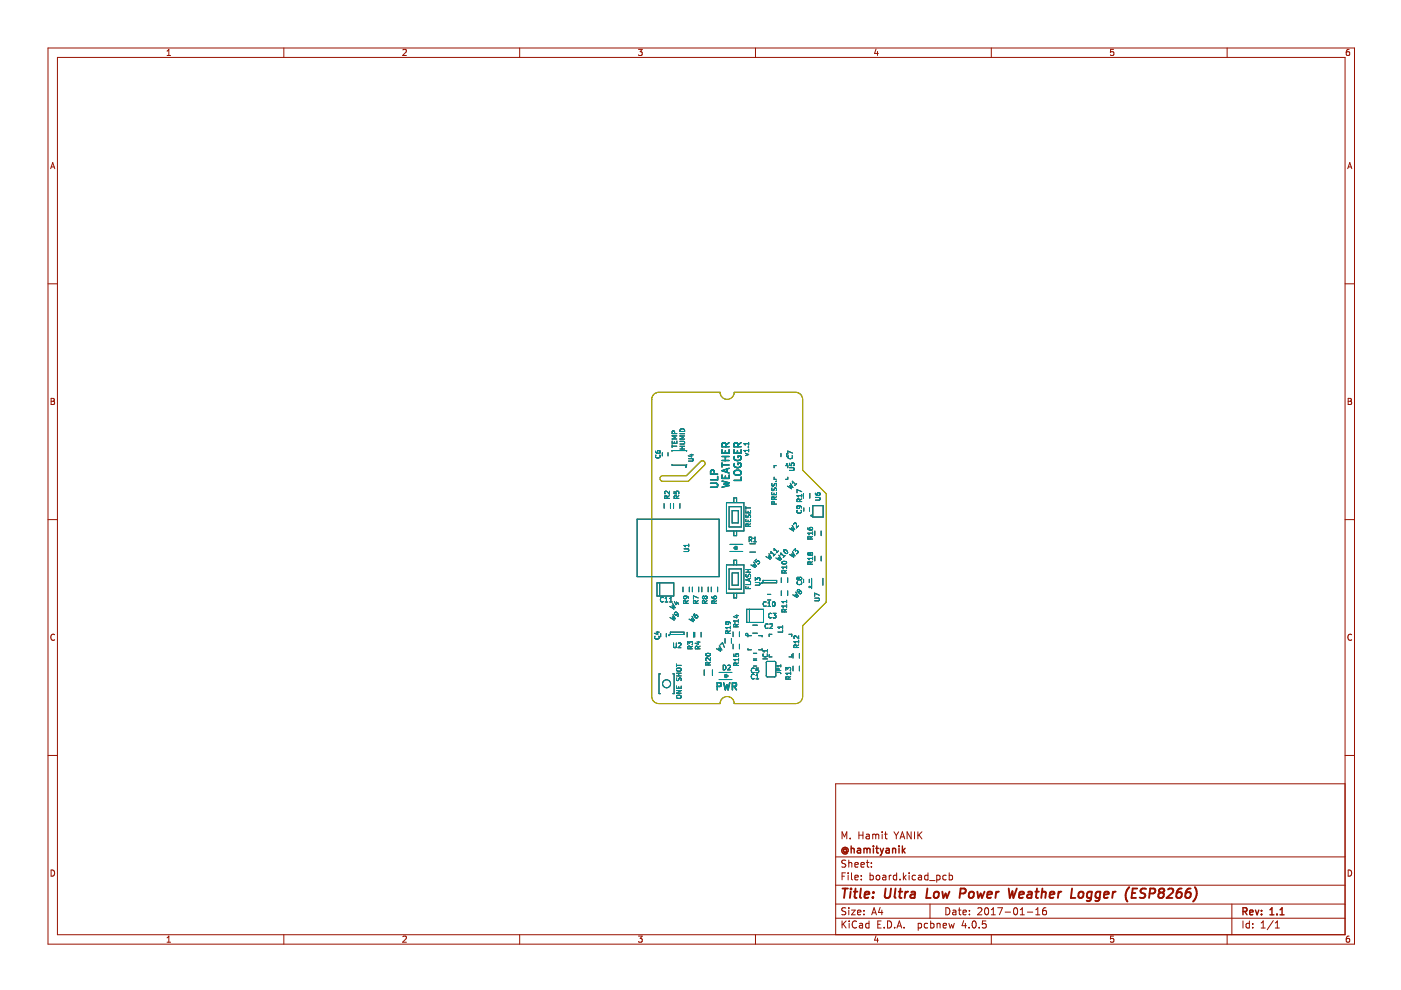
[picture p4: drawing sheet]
<svg xmlns="http://www.w3.org/2000/svg" width="297mm" height="210mm" viewBox="0 0 297 210" stroke-linecap="round" stroke-linejoin="round" font-family="sans-serif">
<g fill="none" stroke="#981200" stroke-width=".21">
<path d="M10.2 10.2h277v190h-277zM12.2 12.2h273v186h-273zM35.4 11.8h.8M35.4 10.8l.4-.3v1.3M60.2 10.2v2M85.4 10.6l.5-.1 .3 .3-.8 1h.8M110.2 10.2v2M135.4 10.5h.8l-.5 .5 .4 .1v.5l-.2 .2-.5-.2M160.2 10.2v2M185.7 10.4l-.3 .9h.8M186 10.9v.9M210.2 10.2v2"/>
<path d="M236.1 10.5h-.6l-.1 .6 .6-.1 .1 .6-.2 .2-.5-.2M260.2 10.2v2M286 10.5h-.3l-.2 .3-.1 .7 .3 .3 .4-.2-.1-.6h-.3l-.3 .2M10.7 35.8l.5-1.3 .4 1.3M10.9 35.4h.6M285.7 35.8l.5-1.3 .4 1.3M285.9 35.4h.6M10.2 60.2h2M285.2 60.2h2M10.8 84.5h.5l.2 .2-.2 .4 .2 .1 .1 .3-.3 .3h-.5zM10.8 85.1h.5M285.8 84.5h.5l.2 .2-.2 .4 .2 .1 .1 .3-.3 .3h-.5z"/>
<path d="M285.8 85.1h.5M10.2 110.2h2M285.2 110.2h2M11.6 134.6a.58 .58 0 0 0-.8 .5 .58 .58 0 0 0 .8 .5M286.6 134.6a.58 .58 0 0 0-.8 .5 .58 .58 0 0 0 .8 .5M10.2 160.2h2M178.5 177.9v-1.5l.5 1 .5-1v1.5M180.3 177.7v.2M182.1 176.4v1.5M182.1 177.1h.9M183 176.4v1.5M183.7 176.9h.6v1"/>
<path d="M184.3 177.2l-.5 .1-.2 .2 .2 .4 .5-.1M185 177l.5-.1 .2 .2M185 176.9v1M185.7 177.1l.2-.2h.4v1M185.7 177.1v.8M187 176.4v.1M187 176.9v1M187.5 176.9h.6M187.8 176.4v1.2l.3 .3M189.5 176.4l.5 .7M190 177.1v.8M190.5 176.4l-.5 .7"/>
<path d="M190.8 177.9l.5-1.5 .5 1.5M191 177.4h.7M193.2 176.4v1.5l-.9-1.5v1.5M193.9 176.4v1.5M194.6 176.4v1.5M194.8 177l.7 .9M195.5 176.4l-.9 .8M285.2 166.2h-108v32M285.2 160.2h2M10.8 184.5a.66 .66 0 0 1 .8 .6 .66 .66 0 0 1-.8 .7zM35.4 198.8l.4-.3v1.3M35.4 199.8h.8"/>
<path d="M60.2 198.2v2M85.4 198.6l.5-.1 .3 .3-.8 1h.8M110.2 198.2v2M135.4 198.5h.8l-.5 .5 .4 .1v.5l-.2 .2-.5-.2M160.2 198.2v2M177.2 194.7h108M177.2 191.7h108M177.2 187.7h108M177.2 181.7h108M178.5 185.8h.5M178.5 195.3v1.5M178.8 195.9l.6 .9"/>
<path d="M179.3 185.1h-.8v1.5M179.3 192.5h-.5l-.3 .1v.4l.7 .3 .1 .4-.3 .3-.5-.1M179.3 182.4h-.5l-.3 .1v.4l.7 .3 .1 .4-.3 .3-.5-.1M179.4 195.3l-.9 .8M179.8 185.1v.1M179.8 185.6v1M180 182.4v1.5M180 192.5v.1M180 193v1M180 183l.2-.1h.3l.1 1M180 195.3v.1M180 195.8v1"/>
<path d="M180.5 193h.8l-.8 1h.8M180.5 185.1v1.2l.3 .3M181.3 186.1l.7-.2-.1-.3h-.4l-.2 .2v.7h.6M181.3 183.4l.7-.2-.1-.3h-.4l-.2 .2v.7h.6M181.6 195.4a.71 .71 0 0 0-1 .5 .71 .71 0 0 0 .7 .9l.3-.2M181.8 193.5l.7-.2v-.3h-.5l-.2 .2 .1 .7h.6M182.3 195.8h.5l.1 1M182.5 183.4l.8-.2-.1-.3h-.4l-.3 .2 .1 .7h.6M182.6 186.4v.2M182.6 185.6v.2M182.9 196.1l-.5 .1-.2 .2 .2 .4 .5-.1M183.2 193.8v.2"/>
<path d="M183.2 193v.2M183.7 182.9h.6M183.9 182.4v1.2l.4 .3M184.3 195.8h-.5l-.3 .2 .2 .7h.6M184.3 195.3v1.5M184.5 185.6h.4l.3 .2-.2 .7h-.5M184.5 185.1v1.5M184.8 183.7v.2M184.8 182.9v.2M184.8 194l.5-1.5 .5 1.5M185 193.5h.7M185.7 198.4l-.3 .9h.8"/>
<path d="M185.8 185.7l.2-.1 .5 .1v.6l-.1 .2-.4 .1-.2-.2zM186 198.9v.9M186.1 196h.5M186.6 192.4l-.3 1.1h.9M186.8 195.3h-.7v1.5h.7M187 193v1M187.2 185.6h.6v1M187.5 196.6v.2M187.8 185.9l-.5 .1-.2 .2 .2 .4 .5-.1M188.2 195.3a.76 .76 0 0 1 .8 .7 .76 .76 0 0 1-.8 .8zM188.5 185.6v1M189 185.6l-.5 .2"/>
<path d="M189.7 196.6v.2M190.1 185.6h-.4l-.3 .2 .1 .7h.6M190.1 185.1v1.5M190.2 196.8l.5-1.5 .5 1.5M190.3 196.3h.7M190.8 186.4v.2M191.5 185.1v1.5M191.7 196.6v.2M191.7 186l.4 .6M192.1 185.6l-.6 .5M192.8 185.1v.1M192.8 185.6v1"/>
<path d="M194.1 185.6h-.4l-.3 .2 .1 .7h.6M194.7 195.8h.4l.3 .2-.1 .7h-.6M194.7 195.8v1.5M194.8 185.6h.5l.1 1M195.4 185.9l-.5 .1-.2 .2 .2 .4 .5-.1M196.7 195.8h-.4l-.3 .2 .1 .7h.6M196.8 185.6h-.5l-.3 .2 .2 .7h.6M196.8 185.1v1.5M197.1 186.7h1.2M197.2 191.7v3M197.3 195.8h.5l.2 .2-.1 .7h-.6M197.3 195.3v1.5"/>
<path d="M198.6 185.6h.4l.3 .2-.1 .7h-.6M198.6 185.6v1.5M198.7 195.9l.2-.1h.4v1M198.7 195.8v1M200 196.3l.7-.2-.1-.3h-.4l-.2 .2v.7h.6M200.5 192.5a.76 .76 0 0 1 .9 .7 .76 .76 0 0 1-.9 .8zM200.6 185.6h-.4l-.3 .2 .1 .7h.6M201.2 195.8l.3 1 .3-.8 .2 .8 .3-1M201.3 185.6h.4l.3 .2-.2 .7h-.5M201.3 185.1v1.5M202 193h.6l.1 1M202.7 193.3l-.5 .1-.2 .2 .2 .4 .5-.1"/>
<path d="M203.2 193h.6M203.4 192.5v1.2l.4 .3M204.2 193.5l.7-.2-.1-.3h-.4l-.2 .2 .1 .7h.5M204.3 195.2l-.3 1.1h.9M204.7 195.8v1M205.5 196.6v.2M205.5 193.8v.2M205.5 193v.2M206.3 195.4l.2-.1a.8 .8 0 0 1 .5 .7 .8 .8 0 0 1-.5 .8l-.4-.6zM207.3 192.6l.6-.1 .3 .4-.9 1.1h.9M207.6 196.6v.2M208.9 192.6l.2-.1a.8 .8 0 0 1 .5 .7 .8 .8 0 0 1-.5 .8l-.3-.6z"/>
<path d="M209 195.3h-.7v.7l.2-.2 .5 .1 .1 .2-.1 .5-.2 .2-.5-.2M210.2 198.2v2M210.2 194h.8M210.2 192.9l.4-.4v1.5M211.5 192.5h1l-.6 1.5M213.1 193.4h1.2M215 192.6l.3-.1a.8 .8 0 0 1 .5 .7 .8 .8 0 0 1-.5 .8l-.4-.6zM216.3 194h.9M216.3 192.9l.5-.4v1.5M217.8 193.4h1.2M219.6 194h.9M219.6 192.9l.4-.4v1.5"/>
<path d="M221.8 192.5h-.5a1.01 1.01 0 0 0 0 1.5l.5-.2 .1-.5-.3-.3-.4 .1-.2 .2M236.1 198.5h-.6l-.1 .6 .6-.1 .1 .6-.2 .2-.5-.2M260.2 198.2v2M261.2 191.7v6.5M263.5 195.3v1.5M264.9 195.8h-.4l-.3 .2 .1 .7h.6M264.9 195.3v1.5M265.6 196.6v.2M265.6 195.8v.2M267.4 196.8h.9M267.4 195.7l.4-.4v1.5M270 195.2l-1.3 1.9"/>
<path d="M270.4 196.8h.9M270.4 195.7l.4-.4v1.5M285.8 184.5a.66 .66 0 0 1 .8 .6 .66 .66 0 0 1-.8 .7zM286 198.5h-.3l-.2 .3-.1 .7 .3 .3 .4-.2-.1-.6h-.3l-.3 .2"/>
</g>
<g fill="none" stroke="#981200" stroke-width=".3">
<path d="M180.5 179.4v1.5M181.8 179.9h.6l.1 1M183.2 179.9v1M185.2 179.4v.1M185.2 179.9v1M185.7 179.9h.6M185.9 179.4v1.2l.4 .3M186.6 179.9l.4 1M187.3 179.9l-.3 1M187.9 179.9h.6v1M189.3 179.9v1M190.6 179.4v.1"/>
<path d="M190.6 179.9v1M191.3 179.4v1.5M191.9 179.9l-.6 .5M179.5 180.1a.36 .36 0 0 0-.6 0 .36 .36 0 0 0 0 .5 .36 .36 0 0 0 .6 0M179.5 180v.6M179.5 180.6h.1a.64 .64 0 0 0-.3-1 .64 .64 0 0 0-.8 .8 .72 .72 0 0 0 .4 .6 .72 .72 0 0 0 .8-.1M180.5 180l.2-.1h.3l.1 1M182.5 180.2l-.5 .1-.2 .2 .2 .4 .5-.1M183.2 180l.4-.1 .2 .2M183.8 180.1l.2-.2h.4l.1 1M183.8 180.1v.8M187 180.9l-.4 .5"/>
<path d="M188.5 180.2l-.5 .1-.2 .2 .2 .4 .5-.1M189.3 180l.2-.1h.3l.1 1M191.5 180.3l.4 .6M263.5 193.2h.8l.1-.2-.1-.4-.8-.1v1.5M263.9 193.2l.5 .8M265 193.5l.7-.2-.1-.3h-.4l-.2 .2v.7h.6M266.2 193l.3 1 .4-1M267.5 193.8v.2M267.5 193v.2M269.3 194h.8M269.3 192.9l.4-.4v1.5M270.8 193.8v.2"/>
<path d="M271.4 194h.9M271.4 192.9l.4-.4v1.5"/>
</g>
<g fill="none" stroke="#981200" stroke-width=".4">
<path d="M178.6 188.4h1.2M179.2 188.4l-.2 2M180.4 189.1l-.2 1.3M180.4 188.4v.2M181 189.1h.8M181.4 188.4l-.2 1.7 .1 .2 .3 .1M182.5 188.4l-.2 1.7 .3 .3M183.3 189.7l1-.2v-.3l-.6-.1-.3 .2-.1 1h.8M185.1 190.2l-.1 .2M185.2 189.2v.1M187.8 188.4l-.2 1.6 .1 .3a.66 .66 0 0 0 1-.3l.2-1.6M189.9 188.4l-.2 1.7 .2 .3"/>
<path d="M190.5 189.1h.8M190.9 188.4l-.2 1.7 .1 .2 .3 .1M192 189.1l-.2 1.3M192.5 189.1l-.3 .1-.3 .2M193.2 189.2h.8l-.1 1.2M194 189.5l-.7 .1a.4 .4 0 0 0-.3 .4 .4 .4 0 0 0 .2 .4l.7-.1M196.6 188.4l-.2 2h.9M198.1 189.2h.2a.5 .5 0 0 1 .8 .2l-.1 .6-.2 .3a.5 .5 0 0 1-.8-.3zM199.8 189.1l.2 1.3 .5-1 .3 1 .5-1.3M203.5 189.4h.8l.3-.2a.51 .51 0 0 0-.2-.8h-.7l-.3 2M205.6 189.2h.1a.5 .5 0 0 1 .8 .2l-.1 .6-.2 .3a.5 .5 0 0 1-.8-.3zM207.2 189.1l.2 1.3 .5-1 .3 1 .5-1.3"/>
<path d="M209.3 189.7l1-.2v-.3l-.6-.1-.3 .2-.1 1h.8M211.2 189.1l-.2 1.3M211.8 189.1l-.4 .1-.2 .2M213.9 188.4l.2 2 .6-1.4 .2 1.4 .7-2M216.1 189.7l1-.2-.1-.3-.5-.1-.4 .2v1h.8M218 189.2h.7v1.2M218.8 189.5l-.7 .1a.4 .4 0 0 0-.3 .4 .4 .4 0 0 0 .2 .4l.7-.1M219.5 189.1h.8M219.9 188.4l-.2 1.7v.2l.4 .1M220.9 189.2l.3-.1 .5 .1-.1 1.2M221 188.4l-.2 2M222.6 189.7l.9-.2v-.3l-.6-.1-.3 .2v1h.7"/>
<path d="M224.5 189.1l-.2 1.3M225 189.1l-.4 .1-.2 .2M227.3 188.4l-.3 2h1M228.8 189.2h.1a.5 .5 0 0 1 .8 .2v.6l-.3 .3a.5 .5 0 0 1-.8-.3zM231.5 189.2a.66 .66 0 0 0-1 .2l-.1 .6 .2 .3h.7M231.5 189.1l-.2 1.6-.4 .4-.5-.1M233.3 189.2a.66 .66 0 0 0-1 .2l-.1 .6 .2 .3h.8M233.3 189.1l-.2 1.6-.4 .4-.5-.1M234.1 189.7l1-.2-.1-.3h-.7l-.3 .9 .3 .3 .6-.1M236 189.1l-.2 1.3M236.5 189.1l-.3 .1-.3 .2M239.4 188.1a2.35 2.35 0 0 0-.4 3.1"/>
<path d="M240 189.3h.7M241.1 188.4h-.9l-.3 2h1M243 188.5a.85 .85 0 0 0-1.1 .1v.6l.9 .4-.1 .6a.85 .85 0 0 1-1.1 .1M243.7 189.4h.8l.3-.2a.51 .51 0 0 0-.2-.8h-.7l-.3 2M246 189.2l-.2-.1-.1-.3a.64 .64 0 0 1 1.1-.2l.1 .3-.5 .3M246 189.2a.65 .65 0 0 0-.3 1.1 .65 .65 0 0 0 .9-.1 .65 .65 0 0 0 0-.9l-.2-.1M246 189.2h.4M247.7 188.6l.3-.2h.4l.3 .2 .1 .4-.2 .2-1.3 1.2h1.3M250.5 188.4a.91 .91 0 0 0-1 .8l-.1 .8 .1 .3a.66 .66 0 0 0 1-.3l.1-.5-.2-.3a.66 .66 0 0 0-1 .3M252.4 188.4a.91 .91 0 0 0-1 .8l-.1 .8 .1 .3a.66 .66 0 0 0 1-.3l.1-.5-.2-.3a.66 .66 0 0 0-1 .3M253.3 188.1a2.32 2.32 0 0 1-.3 3.1"/>
</g>
<g fill="none" stroke="#000" stroke-width=".3">
<path d="M153.1 95.4v.7h1.5v-.7M153.1 98.1v.9M153.1 98.6h1.5M153.1 97.6h1.5M153.1 96.8h1.5M153.8 95.6v.5M153.8 96.8v.8M153.9 94.7l-.1-.7-.2-.1h-.4l-.1 .8h1.5M154.2 99.4v.7M154.6 99.3l-1.5 .5 1.5 .5M154.6 93.9l-.7 .5M155.6 95.4v.7h1.5v-.7"/>
<path d="M155.7 96.8a.7 .7 0 0 0 .7 .9 .7 .7 0 0 0 .7-.9l-.6-.1v.3M155.7 98.3a.7 .7 0 0 0 .7 .9 .7 .7 0 0 0 .7-.9l-.6-.1v.3M155.8 99.8a1.01 1.01 0 0 1 1.3 .3 .5 .5 0 0 1-.5 .6h-.5a.5 .5 0 0 1-.5-.3 .5 .5 0 0 1 .2-.6zM156.3 95.6v.5M156.4 94.7l-.1-.7-.2-.1h-.3l-.2 .8h1.5M157.1 93.9l-.7 .5M150.7 102.4h1.2l.3 .3v.3l-.3 .3h-1.2M151.4 100.5v-.7l-.2-.1h-.4l-.1 .8h1.5M152.2 101v.7h-1.5M153.1 102l1.5 .4-1.1 .2 1.1 .3-1.5 .4M153.1 100.7v.7h1.5v-.7M153.8 100.9v.5"/>
<path d="M157.1 101.1v.8h-1.5M152.1 145.5h.7l.1-.2v-.4l-.8-.1v1.5M153.4 144.8l.4 1.5 .3-1.1 .3 1.1 .3-1.5M155.3 145.5h.7l.1-.2v-.4l-.8-.1v1.5M155.6 145.5l.5 .8"/>
</g>
<g fill="none" stroke="#000" stroke-width=".21">
<path d="M138.8 83.5l.9-.3h13a1.5 1.5 0 0 0 1.5 1.5 1.5 1.5 0 0 0 1.5-1.5h13a1.5 1.5 0 0 1 1.5 1.5v15l5 5v23l-5 5v15a1.5 1.5 0 0 1-1.5 1.5h-13a1.5 1.5 0 0 0-1.5-1.5 1.5 1.5 0 0 0-1.5 1.5h-13a1.5 1.5 0 0 1-1.5-1.5v-63l.1-.5zM139 95.6l.2 .5h.6l.2-.2-.1-.3h-.5v.3l.2 .2M139.1 96.5a.44 .44 0 0 0 .4 .6 .44 .44 0 0 0 .4-.6M140.4 96v.7M141.6 96v.7M142.5 95.7v-.2h3.1v.2M142.5 98.5v.1h3.1v-.1M142.5 93.5v.5h1v-.5M142.5 94.3v.6M142.5 94.6h1M142.9 91.4l-.3 .1-.1 .4h1M142.9 91.4l.1 .1"/>
<path d="M143 93.6v.4M143 91.5v.4M143.5 92.4h-1l.7 .3-.7 .4h1M144.2 94.6h1M144.2 95.2h1M144.2 93.6h.8l.2 .2-.2 .3h-.8M144.2 92h1M144.2 91.1a.54 .54 0 0 1 .6-.2 .54 .54 0 0 1 .4 .6h-1zM144.6 94.6v.6M145.2 92.4h-1l.7 .4-.7 .3h1M146 97.2h.8l.2 .2-.2 .4h-.8M146.3 96.4h.7"/>
<path d="M146.6 96.3v.6l-.7-.3M158.1 96.1l.6 .3-.6 .2M158.6 94.8h.1M158.7 93.8v.6M158.7 95.2v.6M158.7 95.5h-1l.3 .3M158.7 94.1h-1l.3 .3M164.6 98.7h-.5v.5M165.6 96.1v.7M166.6 98.7h.4v.5M166.8 96.1v.7M167.1 96.6a.44 .44 0 0 0 .4 .7 .44 .44 0 0 0 .4-.7"/>
<path d="M167.4 99.2h.8l.2 .2-.2 .3h-.8M167.4 98.2v.5h.5l-.1-.4 .5-.1v.5M168 96.1l-1-.5v.7M135.1 110.1h17.4v12.2h-17.4zM140.1 101l.4-.1h5l3-3a.57 .57 0 0 1 .8 0 .57 .57 0 0 1 0 .8l-3.4 3.4h-5.4a.6 .6 0 0 1-.5-.4 .6 .6 0 0 1 .1-.7zM140.8 106.8v1M141.5 105.7l-.1-.5-.4-.1-.1 .6h1M141.9 104.1v.7l-.7-.7-.3 .2 .1 .4M141.9 105.1l-.4 .3M142.2 106.8v1M142.8 106.8v1M142.9 104.2v.5h.5v-.5h.4v.5"/>
<path d="M143.5 105.7l-.1-.5-.4-.1-.1 .6h1M143.9 105.1l-.4 .3M144.2 106.8v1M145 116.4h.8l.2 .2-.2 .3h-.8M146 115.4v.5M146 115.7h-1l.3 .2M154 119.8h3.7v6h-3.7zM154 106.6h3.7v6h-3.7zM154.6 107.4h2.6v4.3h-2.6zM154.8 115.4h2.7M154.8 116.9h2.7M155.2 108.3h1.3v2.6h-1.3z"/>
<path d="M155.5 116.2h.4M155.6 106.6v-1h.6v1M155.6 112.6v1h.6v-1M155.6 119.8v-1h.6v1M155.9 115.8l.3 .4-.3 .3zM156 116v.3l.1-.2M156.2 115.8v.7M158.1 107.4v.6M158.1 108.3v.4h1v-.4M158.1 110.1v.5h1v-.5M158.1 107.7h1M158.2 109.2v.5a.42 .42 0 0 0 .5-.5l.4 .1v.4"/>
<path d="M158.6 108.4v.3M158.6 110.3v.3M158.7 111.6l-.1-.5h-.4l-.1 .5h1M158.8 114.4h.5l.1-.4-.6-.1v1M159 117.1h1.2M159 115.3h1.2M159.1 114.4l.3 .5M159.1 111l-.4 .4M159.8 114.9h.6M159.8 114.2l.3-.3v1M159.8 119.2l.5 .8-.6-.3 .4 .6-.9-.5M160.4 118.6l-.3 .3 .3 .4 .3-.4 .4 .3-.4 .4"/>
<path d="M163 117.4l.6 .9-.7-.4 .4 .7-.9-.6M163.5 117.4v-.4l.7 .7M163.6 104.4v.5h1v-.5M163.7 103.5v.5a.42 .42 0 0 0 .5-.5h.4v.5M163.7 102.5v.5a.42 .42 0 0 0 .5-.5l.4 .1v.5M164.1 104.5v.4M164.1 101.2v.4h.5M164.1 116.7v-.4l.7 .7M164.2 106.9l-.1-.5h-.4l-.1 .5h1M164.2 105.9l-.1-.5h-.4l-.1 .5h1M164.4 117.5l-.4 .4M164.5 102.1h.1"/>
<path d="M164.6 105.3l-.4 .3M165 116.8l-.4 .4M165.1 117.7l.6 .9-.7-.4 .4 .7-.9-.6M165.6 117.7v-.4l.7 .7M165.8 119.2a.49 .49 0 0 1 .6-.3 .49 .49 0 0 1 .3 .5 .49 .49 0 0 1-.5 .3 .49 .49 0 0 1-.4-.5zM166.2 116.6a.49 .49 0 0 1 .6 .1 .49 .49 0 0 1 0 .7 .66 .66 0 0 1-.6-.8zM166.5 117.8l-.4 .4M166.8 120v.5M167 101.2v.4h-.4M167.6 102.5l.5 .8-.6-.3 .3 .6-.9-.5M168 111.4l.5 .9-.6-.4 .3 .7-.9-.6M168 102.4v-.4l.7 .7"/>
<path d="M168 117l.5 .8-.6-.3 .4 .6-.9-.5M168.2 116.8l.4-.5 .1 .5 .2-.1 .4 .3-.5 .4M168.3 111.3l.2-.4 .3 .1 .1 .9 .4-.4M168.9 102.5l-.4 .4M169 108.2a.44 .44 0 0 0 .4 .6 .44 .44 0 0 0 .4-.6M169.4 107.2l.1 .2v.3l-.5 .1-.1-.4 .2-.2 .6 .1 .2 .4M169.5 106.3v-.4l-.4-.1-.1 .5h1M170 105.1h-1l.3 .3M170 105.8l-.5 .3M170 104.2l-1-.4v.7M170 104.8v.6M170.4 104.6v1"/>
<path d="M170.4 107.7v.7M171.3 111.9l.2 .4 .6 .1 .2-.2-.1-.3h-.5v.3l.2 .2M171.6 107.7v.7M171.7 104.6v1M171.7 117.4l.2-.2 .4 .2-.2 .3-.4-.2M171.7 117.4l-.2-.2-.2 .2 .2 .3 .2-.2M171.7 117.4v.1M171.8 119.6v-.4l-.4-.1-.1 .5h1M171.8 114.3v-.5h-.4l-.1 .5h1M172.3 113.7l-.5 .4M172.3 112.8v.5M172.3 118.1v.6"/>
<path d="M172.3 113.1h-1l.3 .2M172.3 119.1l-.5 .3M172.3 118.4h-1l.3 .3M172.3 107.2h2.2v2.4h-2.2zM172.8 117.9v1M172.8 112.6v1M172.9 104.6l.2 .4h.6l.2-.2-.1-.3-.5 .1v.2l.2 .2M172.9 105.5h.8l.2 .2-.2 .3h-.8M174.1 112.6v1M174.1 117.9v1M138.9 134.9a.44 .44 0 0 0 .4 .6 .44 .44 0 0 0 .4-.6M139.1 134h.7"/>
<path d="M139.3 123.6h3.6v2.8h-3.6zM139.4 133.9v.6l-.7-.2M139.9 123.6v2.8M140.1 134.3v.7M140.6 126.7a.44 .44 0 0 0-.6 .4 .44 .44 0 0 0 .6 .4M141 126.9l.3-.3v1M141 127.6h.6M141.3 134.3v.7M142 127.6h.5M142 126.9l.3-.3v1M142.1 134h2.9v.5h-2.9zM142.6 128l.5 .8-.6-.3 .4 .6-.9-.5"/>
<path d="M142.7 130.3l.5 .9-.6-.4 .3 .7-.9-.6M142.8 136.3v.8l.2 .2 .4-.2v-.8M143 127.5l.3 .7 .5-.4M143.4 127.6l.5 .5M143.6 130v.3l-.2 .1-.4-.3 .2-.3h.2l.4 .5-.1 .4M143.8 136.4l.4-.1 .2 .3-.6 .7h.6M144.8 124.5v1M145.4 126.4l.1 .2v.3h-.5l-.1-.3 .2-.2h.6l.2 .5M145.5 127.9l-.1-.5h-.4l-.1 .5h1M145.7 134.1v1M145.8 136.7v-.7l.4 .4 .1-.3h.4v.6M145.9 127.3l-.4 .4"/>
<path d="M146.2 124.5v1M146.4 137.6l-.1-.5-.4-.1-.1 .6h1M146.7 130.7l.5 .8-.6-.3 .4 .6-.9-.5M146.8 124.5v1M146.8 137l-.4 .3M147 134.1v1M147.3 130.1l-.2 .5 .4 .4h.3l.2-.3-.4-.3-.3 .2v.2M147.3 134.1v1M147.6 127.9l-.1-.5h-.4l-.1 .5h1M147.8 136.1h.6M148 137.6l-.1-.5-.4-.1-.1 .6h1M148 126.8l-1-.5v.7"/>
<path d="M148 127.3l-.4 .4M148.1 136v.6l-.7-.2M148.2 124.5v1M148.4 137l-.4 .3M148.6 134.1v1M148.8 124.5v1M149.4 126.6l.1-.2 .4 .2-.2 .4-.3-.2M149.4 126.6l-.2-.2-.3 .2 .2 .4 .3-.2M149.4 126.6v.2M149.5 127.9l-.1-.5h-.4l-.1 .5h1M149.7 138.6a.48 .48 0 0 1 .6-.1 .48 .48 0 0 1 .3 .4 .49 .49 0 0 1-.6 .3 .49 .49 0 0 1-.3-.5zM149.9 127.3l-.4 .4"/>
<path d="M150.2 124.5v1M150.6 139.5v.6l-.7-.6-.3 .2 .1 .3M150.8 124.5v1M150.9 126.5l.3 .4 .5 .1 .2-.2-.1-.4-.4 .1-.1 .3 .2 .2M151.5 127.9l-.1-.5h-.4l-.1 .5h1M151.9 127.3l-.4 .4M152.2 124.5v1M152.5 136.9l.5 .9-.6-.4 .4 .7-.9-.6M152.7 136.7l.5-.5 .4 1.1M153.7 135.4v1M154.3 131.8l.2 .2-.1 .3h-.5v-.3l.1-.2 .6 .1 .3 .4M154.4 134.3l-.1-.5h-.4v.5h1"/>
<path d="M154.6 120.6h2.6v4.3h-2.6zM154.9 133.1h-1l.2 .2M154.9 133.7l-.5 .4M154.9 132.8v.5M155.1 135.4v1M155.2 121.5h1.3v2.6h-1.3zM155.4 134v1M155.4 136.6v1M155.6 125.8v1h.6v-1M155.6 138.7v.4l.5 .1-.1-.5h.5v.5M155.9 130.5h.7M156.1 132.9l-.1-.5h-.4v.5h1"/>
<path d="M156.2 130.4v.6l-.7-.2M156.6 132.3l-.5 .4M156.6 131.7h-1l.2 .2M156.6 131.4v.5M156.6 139.6v.5M156.6 139.9h-1l.3 .2M156.8 134v1M156.8 136.6v1M158.1 124.3v.5h1M158.1 121.3h1M158.1 120.8h1M158.2 121.8v.5a.42 .42 0 0 0 .5-.5h.4v.5"/>
<path d="M158.3 129.2h3.6v2.8h-3.6zM158.6 137.5v.3h.7M158.6 120.8v.5M158.6 124.5v.3M158.8 122.7v.5M158.9 129.2v2.8M159.1 123.5v.4h-1M159.1 122.6l-1 .3 1 .4M159.3 134.8h-.7v.2M159.6 132.5h1M159.6 134.2h1M159.7 139.7h.7"/>
<path d="M159.7 138.5h.7M160.1 123.1v-.6l.4 .3 .1-.3h.4v.6M160.1 123.5h.8l.2 .2-.2 .4h-.8M160.8 134.8h.8v.2M161.6 137.5v.3h-.8M161.7 139.7h1M161.8 123.1h2.9v.5h-2.9zM161.8 138.7a.44 .44 0 0 0 .4 .6 .44 .44 0 0 0 .4-.6M162.4 127.7a.44 .44 0 0 0-.6 .4 .44 .44 0 0 0 .6 .4M162.7 126h.7M162.7 127.2h.7M162.7 137.7v.6"/>
<path d="M162.7 138h-1l.3 .3M162.8 127.9l.3-.3v1M162.8 128.6h.6M162.8 132.3a.44 .44 0 0 0-.6 .4 .44 .44 0 0 0 .6 .5M163.1 138.8v.5h.6M163.2 132.3l.4-.1 .2 .3-.6 .7h.6M163.6 130.1a.44 .44 0 0 0-.7 .4 .44 .44 0 0 0 .7 .4M163.7 134.5h-.6v.5M163.9 127.7l.1-.1a.49 .49 0 0 1 .4 .5 .49 .49 0 0 1-.5 .4l-.1-.3zM163.9 130h.6l-.3 .4 .3 .1v.4h-.6M165.7 122.5v1M165.7 125.3v1"/>
<path d="M165.9 133h-1l.3 .3M165.9 132.7v.6M165.9 133.5v.5h-1M166.3 129.7v-.4l-.4-.1-.1 .5h1M166.3 121.5v-.5h-.4l-.1 .5h1M166.8 127.6h-1l.3 .2M166.8 120.9l-.5 .4M166.8 127.3v.5M166.8 128.2v.6M166.8 120.3h-1l.3 .2M166.8 129.2l-.5 .3M166.8 128.5h-1l.3 .3"/>
<path d="M167 125.3v1M167 122.5v1M167.3 134.5h.6v.5M167.9 138.8v.5h-.6M168.1 138.5v1M168.7 125.5l.5 .9-.6-.4 .4 .7-.9-.6M168.9 137.3l-.1-.5h-.4l-.1 .5h1M169.1 123.3a.44 .44 0 0 0 .4 .7 .44 .44 0 0 0 .4-.7M169.2 122.4l-.2 .2 .2 .4M169.2 123h.1M169.2 122.4h.1M169.2 122.4l.2 .2"/>
<path d="M169.3 136.7l-.4 .4M169.3 134.8v.6l-.7-.6-.3 .2 .1 .4M169.3 135.8v.5M169.3 136.1h-1l.3 .2M169.4 122.6l.2-.2 .4 .2-.2 .4-.4-.2M169.4 122.8l-.2 .2M169.4 122.6v.2M169.5 138.5v1M169.5 125.3l.4 .2-.1 .4-.4-.2v-.2M169.5 125.3v-.3l-.4 .2v.2l.3 .1M169.5 125.3l-.1 .2M170.4 122.8v.7"/>
<path d="M171.6 122.8v.7M172.1 122.6v2.2M172.7 126.8h.8l.2 .2-.2 .4h-.8M173.7 126.2l-1-.4v.6M174.5 122.6v1.5M140 142.9h-.3v4.2h.3M142.6 142.9h.3v4.2h-.3M143.4 140.8v.6M143.4 145.5v.4h1v-.4M143.4 146.4h1l-1 .6h1M143.4 143.3h1M143.4 142.7h1"/>
<path d="M143.4 141.1h1M143.5 141.8l.3-.2 .5 .1 .1 .4-.3 .2h-.5zM143.5 143.7v.6a.42 .42 0 0 0 .5-.5h.4v.5M143.5 147.5l.3-.1 .5 .1 .1 .3-.3 .3-.5-.1zM143.9 142.7v.6M143.9 145.6v.3M149.3 142v1.2M150.2 141l-.1-.5h-.4l-.1 .5h1M150.6 140.4l-.4 .4M151.1 142v1.2M152.5 144.1h2.7M152.5 142.6h2.7"/>
<path d="M153.3 141a.51 .51 0 0 1 .6 .5 .51 .51 0 0 1-.6 .5zM153.7 143v.7M153.7 143.3l.4-.3v.7zM153.8 143.4l.2-.2v.3M154.1 143.3h.3M154.3 141.1l.4-.1 .2 .3-.7 .7h.7M156.1 141.1v-.5h-.4l-.1 .5h1M156.6 140.5l-.5 .4M159.7 141.2h.7M159.7 140h.7M159.9 141.7a.44 .44 0 0 0-.6 .4 .44 .44 0 0 0 .6 .5M159.9 143a.44 .44 0 0 0-.6 .4 .44 .44 0 0 0 .6 .5"/>
<path d="M160.3 143.9h.6M160.3 143.2l.3-.3v1M160.8 141.6h-.5v.5h.5v.5h-.5M162.5 140.3h1.9v3.2h-1.9zM164.7 142.5l.7 .1 .1 .2M165.2 142.2l-.1-.4-.3-.1-.1 .5h.8M165.5 141.2h-.8l.3 .2M165.5 140.9v.5M166.6 142.1v-.6l.4 .3 .1-.2h.4v.5M167.2 144l-.1-.5h-.4l-.1 .5h1M167.6 142.8h-1l.3 .2M167.6 143.4l-.4 .4"/>
<path d="M167.6 142.5v.5M168.1 141.2v1M169.5 141.2v1"/>
<circle cx="145.4" cy="99" r=".1"/>
<circle cx="166.8" cy="98.4" r=".1"/>
<circle cx="172" cy="109.3" r=".11"/>
<circle cx="141.9" cy="134.7" r=".1"/>
<circle cx="158.3" cy="134.5" r=".25"/>
<circle cx="161.5" cy="123.6" r=".1"/>
<circle cx="171.7" cy="124.5" r=".14"/>
<circle cx="141.3" cy="145" r=".85"/>
</g>
<g fill="none" stroke="#009596" stroke-width=".3">
<path d="M153.1 95.4v.7h1.5v-.7M153.1 98.1v.9M153.1 98.6h1.5M153.1 97.6h1.5M153.1 96.8h1.5M153.8 95.6v.5M153.8 96.8v.8M153.9 94.7l-.1-.7-.2-.1h-.4l-.1 .8h1.5M154.2 99.4v.7M154.6 99.3l-1.5 .5 1.5 .5M154.6 93.9l-.7 .5M155.6 95.4v.7h1.5v-.7"/>
<path d="M155.7 96.8a.7 .7 0 0 0 .7 .9 .7 .7 0 0 0 .7-.9l-.6-.1v.3M155.7 98.3a.7 .7 0 0 0 .7 .9 .7 .7 0 0 0 .7-.9l-.6-.1v.3M155.8 99.8a1.01 1.01 0 0 1 1.3 .3 .5 .5 0 0 1-.5 .6h-.5a.5 .5 0 0 1-.5-.3 .5 .5 0 0 1 .2-.6zM156.3 95.6v.5M156.4 94.7l-.1-.7-.2-.1h-.3l-.2 .8h1.5M157.1 93.9l-.7 .5M150.7 102.4h1.2l.3 .3v.3l-.3 .3h-1.2M151.4 100.5v-.7l-.2-.1h-.4l-.1 .8h1.5M152.2 101v.7h-1.5M153.1 102l1.5 .4-1.1 .2 1.1 .3-1.5 .4M153.1 100.7v.7h1.5v-.7M153.8 100.9v.5"/>
<path d="M157.1 101.1v.8h-1.5M152.1 145.5h.7l.1-.2v-.4l-.8-.1v1.5M153.4 144.8l.4 1.5 .3-1.1 .3 1.1 .3-1.5M155.3 145.5h.7l.1-.2v-.4l-.8-.1v1.5M155.6 145.5l.5 .8"/>
</g>
<g fill="none" stroke="#009596" stroke-width=".21">
<path d="M139 95.6l.2 .5h.6l.2-.2-.1-.3h-.5v.3l.2 .2M139.1 96.5a.44 .44 0 0 0 .4 .6 .44 .44 0 0 0 .4-.6M140.4 96v.7M141.6 96v.7M142.5 95.7v-.2h3.1v.2M142.5 98.5v.1h3.1v-.1M142.5 93.5v.5h1v-.5M142.5 94.3v.6M142.5 94.6h1M142.9 91.4l-.3 .1-.1 .4h1M142.9 91.4l.1 .1M143 93.6v.4"/>
<path d="M143 91.5v.4M143.5 92.4h-1l.7 .3-.7 .4h1M144.2 94.6h1M144.2 95.2h1M144.2 93.6h.8l.2 .2-.2 .3h-.8M144.2 92h1M144.2 91.1a.54 .54 0 0 1 .6-.2 .54 .54 0 0 1 .4 .6h-1zM144.6 94.6v.6M145.2 92.4h-1l.7 .4-.7 .3h1M146 97.2h.8l.2 .2-.2 .4h-.8M146.3 96.4h.7M146.6 96.3v.6l-.7-.3"/>
<path d="M158.1 96.1l.6 .3-.6 .2M158.6 94.8h.1M158.7 93.8v.6M158.7 95.2v.6M158.7 95.5h-1l.3 .3M158.7 94.1h-1l.3 .3M164.6 98.7h-.5v.5M165.6 96.1v.7M166.6 98.7h.4v.5M166.8 96.1v.7M167.1 96.6a.44 .44 0 0 0 .4 .7 .44 .44 0 0 0 .4-.7M167.4 99.2h.8l.2 .2-.2 .3h-.8"/>
<path d="M167.4 98.2v.5h.5l-.1-.4 .5-.1v.5M168 96.1l-1-.5v.7M135.1 110.1h17.4v12.2h-17.4zM140.8 106.8v1M141.5 105.7l-.1-.5-.4-.1-.1 .6h1M141.9 104.1v.7l-.7-.7-.3 .2 .1 .4M141.9 105.1l-.4 .3M142.2 106.8v1M142.8 106.8v1M142.9 104.2v.5h.5v-.5h.4v.5M143.5 105.7l-.1-.5-.4-.1-.1 .6h1M143.9 105.1l-.4 .3"/>
<path d="M144.2 106.8v1M145 116.4h.8l.2 .2-.2 .3h-.8M146 115.4v.5M146 115.7h-1l.3 .2M154 119.8h3.7v6h-3.7zM154 106.6h3.7v6h-3.7zM154.6 107.4h2.6v4.3h-2.6zM154.8 115.4h2.7M154.8 116.9h2.7M155.2 108.3h1.3v2.6h-1.3zM155.5 116.2h.4M155.6 106.6v-1h.6v1"/>
<path d="M155.6 112.6v1h.6v-1M155.6 119.8v-1h.6v1M155.9 115.8l.3 .4-.3 .3zM156 116v.3l.1-.2M156.2 115.8v.7M158.1 107.4v.6M158.1 108.3v.4h1v-.4M158.1 110.1v.5h1v-.5M158.1 107.7h1M158.2 109.2v.5a.42 .42 0 0 0 .5-.5l.4 .1v.4M158.6 108.4v.3M158.6 110.3v.3"/>
<path d="M158.7 111.6l-.1-.5h-.4l-.1 .5h1M158.8 114.4h.5l.1-.4-.6-.1v1M159 117.1h1.2M159 115.3h1.2M159.1 114.4l.3 .5M159.1 111l-.4 .4M159.8 114.9h.6M159.8 114.2l.3-.3v1M159.8 119.2l.5 .8-.6-.3 .4 .6-.9-.5M160.4 118.6l-.3 .3 .3 .4 .3-.4 .4 .3-.4 .4M163 117.4l.6 .9-.7-.4 .4 .7-.9-.6M163.5 117.4v-.4l.7 .7"/>
<path d="M163.6 104.4v.5h1v-.5M163.7 103.5v.5a.42 .42 0 0 0 .5-.5h.4v.5M163.7 102.5v.5a.42 .42 0 0 0 .5-.5l.4 .1v.5M164.1 104.5v.4M164.1 101.2v.4h.5M164.1 116.7v-.4l.7 .7M164.2 106.9l-.1-.5h-.4l-.1 .5h1M164.2 105.9l-.1-.5h-.4l-.1 .5h1M164.4 117.5l-.4 .4M164.5 102.1h.1M164.6 105.3l-.4 .3M165 116.8l-.4 .4"/>
<path d="M165.1 117.7l.6 .9-.7-.4 .4 .7-.9-.6M165.6 117.7v-.4l.7 .7M165.8 119.2a.49 .49 0 0 1 .6-.3 .49 .49 0 0 1 .3 .5 .49 .49 0 0 1-.5 .3 .49 .49 0 0 1-.4-.5zM166.2 116.6a.49 .49 0 0 1 .6 .1 .49 .49 0 0 1 0 .7 .66 .66 0 0 1-.6-.8zM166.5 117.8l-.4 .4M166.8 120v.5M167 101.2v.4h-.4M167.6 102.5l.5 .8-.6-.3 .3 .6-.9-.5M168 111.4l.5 .9-.6-.4 .3 .7-.9-.6M168 102.4v-.4l.7 .7M168 117l.5 .8-.6-.3 .4 .6-.9-.5M168.2 116.8l.4-.5 .1 .5 .2-.1 .4 .3-.5 .4"/>
<path d="M168.3 111.3l.2-.4 .3 .1 .1 .9 .4-.4M168.9 102.5l-.4 .4M169 108.2a.44 .44 0 0 0 .4 .6 .44 .44 0 0 0 .4-.6M169.4 107.2l.1 .2v.3l-.5 .1-.1-.4 .2-.2 .6 .1 .2 .4M169.5 106.3v-.4l-.4-.1-.1 .5h1M170 105.1h-1l.3 .3M170 105.8l-.5 .3M170 104.2l-1-.4v.7M170 104.8v.6M170.4 104.6v1M170.4 107.7v.7M171.3 111.9l.2 .4 .6 .1 .2-.2-.1-.3h-.5v.3l.2 .2"/>
<path d="M171.6 107.7v.7M171.7 104.6v1M171.7 117.4l.2-.2 .4 .2-.2 .3-.4-.2M171.7 117.4l-.2-.2-.2 .2 .2 .3 .2-.2M171.7 117.4v.1M171.8 119.6v-.4l-.4-.1-.1 .5h1M171.8 114.3v-.5h-.4l-.1 .5h1M172.3 113.7l-.5 .4M172.3 112.8v.5M172.3 118.1v.6M172.3 113.1h-1l.3 .2M172.3 119.1l-.5 .3"/>
<path d="M172.3 118.4h-1l.3 .3M172.3 107.2h2.2v2.4h-2.2zM172.8 117.9v1M172.8 112.6v1M172.9 104.6l.2 .4h.6l.2-.2-.1-.3-.5 .1v.2l.2 .2M172.9 105.5h.8l.2 .2-.2 .3h-.8M174.1 112.6v1M174.1 117.9v1M138.9 134.9a.44 .44 0 0 0 .4 .6 .44 .44 0 0 0 .4-.6M139.1 134h.7M139.3 123.6h3.6v2.8h-3.6zM139.4 133.9v.6l-.7-.2"/>
<path d="M139.9 123.6v2.8M140.1 134.3v.7M140.6 126.7a.44 .44 0 0 0-.6 .4 .44 .44 0 0 0 .6 .4M141 126.9l.3-.3v1M141 127.6h.6M141.3 134.3v.7M142 127.6h.5M142 126.9l.3-.3v1M142.1 134h2.9v.5h-2.9zM142.6 128l.5 .8-.6-.3 .4 .6-.9-.5M142.7 130.3l.5 .9-.6-.4 .3 .7-.9-.6M142.8 136.3v.8l.2 .2 .4-.2v-.8"/>
<path d="M143 127.5l.3 .7 .5-.4M143.4 127.6l.5 .5M143.6 130v.3l-.2 .1-.4-.3 .2-.3h.2l.4 .5-.1 .4M143.8 136.4l.4-.1 .2 .3-.6 .7h.6M144.8 124.5v1M145.4 126.4l.1 .2v.3h-.5l-.1-.3 .2-.2h.6l.2 .5M145.5 127.9l-.1-.5h-.4l-.1 .5h1M145.7 134.1v1M145.8 136.7v-.7l.4 .4 .1-.3h.4v.6M145.9 127.3l-.4 .4M146.2 124.5v1M146.4 137.6l-.1-.5-.4-.1-.1 .6h1"/>
<path d="M146.7 130.7l.5 .8-.6-.3 .4 .6-.9-.5M146.8 124.5v1M146.8 137l-.4 .3M147 134.1v1M147.3 130.1l-.2 .5 .4 .4h.3l.2-.3-.4-.3-.3 .2v.2M147.3 134.1v1M147.6 127.9l-.1-.5h-.4l-.1 .5h1M147.8 136.1h.6M148 137.6l-.1-.5-.4-.1-.1 .6h1M148 126.8l-1-.5v.7M148 127.3l-.4 .4M148.1 136v.6l-.7-.2"/>
<path d="M148.2 124.5v1M148.4 137l-.4 .3M148.6 134.1v1M148.8 124.5v1M149.4 126.6l.1-.2 .4 .2-.2 .4-.3-.2M149.4 126.6l-.2-.2-.3 .2 .2 .4 .3-.2M149.4 126.6v.2M149.5 127.9l-.1-.5h-.4l-.1 .5h1M149.7 138.6a.48 .48 0 0 1 .6-.1 .48 .48 0 0 1 .3 .4 .49 .49 0 0 1-.6 .3 .49 .49 0 0 1-.3-.5zM149.9 127.3l-.4 .4M150.2 124.5v1M150.6 139.5v.6l-.7-.6-.3 .2 .1 .3"/>
<path d="M150.8 124.5v1M150.9 126.5l.3 .4 .5 .1 .2-.2-.1-.4-.4 .1-.1 .3 .2 .2M151.5 127.9l-.1-.5h-.4l-.1 .5h1M151.9 127.3l-.4 .4M152.2 124.5v1M152.5 136.9l.5 .9-.6-.4 .4 .7-.9-.6M152.7 136.7l.5-.5 .4 1.1M153.7 135.4v1M154.3 131.8l.2 .2-.1 .3h-.5v-.3l.1-.2 .6 .1 .3 .4M154.4 134.3l-.1-.5h-.4v.5h1M154.6 120.6h2.6v4.3h-2.6zM154.9 133.1h-1l.2 .2"/>
<path d="M154.9 133.7l-.5 .4M154.9 132.8v.5M155.1 135.4v1M155.2 121.5h1.3v2.6h-1.3zM155.4 134v1M155.4 136.6v1M155.6 125.8v1h.6v-1M155.6 138.7v.4l.5 .1-.1-.5h.5v.5M155.9 130.5h.7M156.1 132.9l-.1-.5h-.4v.5h1M156.2 130.4v.6l-.7-.2M156.6 132.3l-.5 .4"/>
<path d="M156.6 131.7h-1l.2 .2M156.6 131.4v.5M156.6 139.6v.5M156.6 139.9h-1l.3 .2M156.8 134v1M156.8 136.6v1M158.1 124.3v.5h1M158.1 121.3h1M158.1 120.8h1M158.2 121.8v.5a.42 .42 0 0 0 .5-.5h.4v.5M158.3 129.2h3.6v2.8h-3.6zM158.6 137.5v.3h.7"/>
<path d="M158.6 120.8v.5M158.6 124.5v.3M158.8 122.7v.5M158.9 129.2v2.8M159.1 123.5v.4h-1M159.1 122.6l-1 .3 1 .4M159.3 134.8h-.7v.2M159.6 132.5h1M159.6 134.2h1M159.7 139.7h.7M159.7 138.5h.7M160.1 123.1v-.6l.4 .3 .1-.3h.4v.6"/>
<path d="M160.1 123.5h.8l.2 .2-.2 .4h-.8M160.8 134.8h.8v.2M161.6 137.5v.3h-.8M161.7 139.7h1M161.8 123.1h2.9v.5h-2.9zM161.8 138.7a.44 .44 0 0 0 .4 .6 .44 .44 0 0 0 .4-.6M162.4 127.7a.44 .44 0 0 0-.6 .4 .44 .44 0 0 0 .6 .4M162.7 126h.7M162.7 127.2h.7M162.7 137.7v.6M162.7 138h-1l.3 .3M162.8 127.9l.3-.3v1"/>
<path d="M162.8 128.6h.6M162.8 132.3a.44 .44 0 0 0-.6 .4 .44 .44 0 0 0 .6 .5M163.1 138.8v.5h.6M163.2 132.3l.4-.1 .2 .3-.6 .7h.6M163.6 130.1a.44 .44 0 0 0-.7 .4 .44 .44 0 0 0 .7 .4M163.7 134.5h-.6v.5M163.9 127.7l.1-.1a.49 .49 0 0 1 .4 .5 .49 .49 0 0 1-.5 .4l-.1-.3zM163.9 130h.6l-.3 .4 .3 .1v.4h-.6M165.7 122.5v1M165.7 125.3v1M165.9 133h-1l.3 .3M165.9 132.7v.6"/>
<path d="M165.9 133.5v.5h-1M166.3 129.7v-.4l-.4-.1-.1 .5h1M166.3 121.5v-.5h-.4l-.1 .5h1M166.8 127.6h-1l.3 .2M166.8 120.9l-.5 .4M166.8 127.3v.5M166.8 128.2v.6M166.8 120.3h-1l.3 .2M166.8 129.2l-.5 .3M166.8 128.5h-1l.3 .3M167 125.3v1M167 122.5v1"/>
<path d="M167.3 134.5h.6v.5M167.9 138.8v.5h-.6M168.1 138.5v1M168.7 125.5l.5 .9-.6-.4 .4 .7-.9-.6M168.9 137.3l-.1-.5h-.4l-.1 .5h1M169.1 123.3a.44 .44 0 0 0 .4 .7 .44 .44 0 0 0 .4-.7M169.2 122.4l-.2 .2 .2 .4M169.2 123h.1M169.2 122.4h.1M169.2 122.4l.2 .2M169.3 136.7l-.4 .4M169.3 134.8v.6l-.7-.6-.3 .2 .1 .4"/>
<path d="M169.3 135.8v.5M169.3 136.1h-1l.3 .2M169.4 122.6l.2-.2 .4 .2-.2 .4-.4-.2M169.4 122.8l-.2 .2M169.4 122.6v.2M169.5 138.5v1M169.5 125.3l.4 .2-.1 .4-.4-.2v-.2M169.5 125.3v-.3l-.4 .2v.2l.3 .1M169.5 125.3l-.1 .2M170.4 122.8v.7M171.6 122.8v.7M172.1 122.6v2.2"/>
<path d="M172.7 126.8h.8l.2 .2-.2 .4h-.8M173.7 126.2l-1-.4v.6M174.5 122.6v1.5M140 142.9h-.3v4.2h.3M142.6 142.9h.3v4.2h-.3M143.4 140.8v.6M143.4 145.5v.4h1v-.4M143.4 146.4h1l-1 .6h1M143.4 143.3h1M143.4 142.7h1M143.4 141.1h1M143.5 141.8l.3-.2 .5 .1 .1 .4-.3 .2h-.5z"/>
<path d="M143.5 143.7v.6a.42 .42 0 0 0 .5-.5h.4v.5M143.5 147.5l.3-.1 .5 .1 .1 .3-.3 .3-.5-.1zM143.9 142.7v.6M143.9 145.6v.3M149.3 142v1.2M150.2 141l-.1-.5h-.4l-.1 .5h1M150.6 140.4l-.4 .4M151.1 142v1.2M152.5 144.1h2.7M152.5 142.6h2.7M153.3 141a.51 .51 0 0 1 .6 .5 .51 .51 0 0 1-.6 .5zM153.7 143v.7"/>
<path d="M153.7 143.3l.4-.3v.7zM153.8 143.4l.2-.2v.3M154.1 143.3h.3M154.3 141.1l.4-.1 .2 .3-.7 .7h.7M156.1 141.1v-.5h-.4l-.1 .5h1M156.6 140.5l-.5 .4M159.7 141.2h.7M159.7 140h.7M159.9 141.7a.44 .44 0 0 0-.6 .4 .44 .44 0 0 0 .6 .5M159.9 143a.44 .44 0 0 0-.6 .4 .44 .44 0 0 0 .6 .5M160.3 143.9h.6M160.3 143.2l.3-.3v1"/>
<path d="M160.8 141.6h-.5v.5h.5v.5h-.5M162.5 140.3h1.9v3.2h-1.9zM164.7 142.5l.7 .1 .1 .2M165.2 142.2l-.1-.4-.3-.1-.1 .5h.8M165.5 141.2h-.8l.3 .2M165.5 140.9v.5M166.6 142.1v-.6l.4 .3 .1-.2h.4v.5M167.2 144l-.1-.5h-.4l-.1 .5h1M167.6 142.8h-1l.3 .2M167.6 143.4l-.4 .4M167.6 142.5v.5M168.1 141.2v1"/>
<path d="M169.5 141.2v1"/>
<circle cx="145.4" cy="99" r=".1"/>
<circle cx="166.8" cy="98.4" r=".1"/>
<circle cx="172" cy="109.3" r=".11"/>
<circle cx="141.9" cy="134.7" r=".1"/>
<circle cx="158.3" cy="134.5" r=".25"/>
<circle cx="161.5" cy="123.6" r=".1"/>
<circle cx="171.7" cy="124.5" r=".14"/>
<circle cx="141.3" cy="145" r=".85"/>
</g>
<path d="M138.8 83.5l.9-.3h13a1.5 1.5 0 0 0 1.5 1.5 1.5 1.5 0 0 0 1.5-1.5h13a1.5 1.5 0 0 1 1.5 1.5v15l5 5v23l-5 5v15a1.5 1.5 0 0 1-1.5 1.5h-13a1.5 1.5 0 0 0-1.5-1.5 1.5 1.5 0 0 0-1.5 1.5h-13a1.5 1.5 0 0 1-1.5-1.5v-63l.1-.5zM140.1 101l.4-.1h5l3-3a.57 .57 0 0 1 .8 0 .57 .57 0 0 1 0 .8l-3.4 3.4h-5.4a.6 .6 0 0 1-.5-.4 .6 .6 0 0 1 .1-.7z" fill="none" stroke="#cdca00" stroke-width=".21"/>
</svg>
